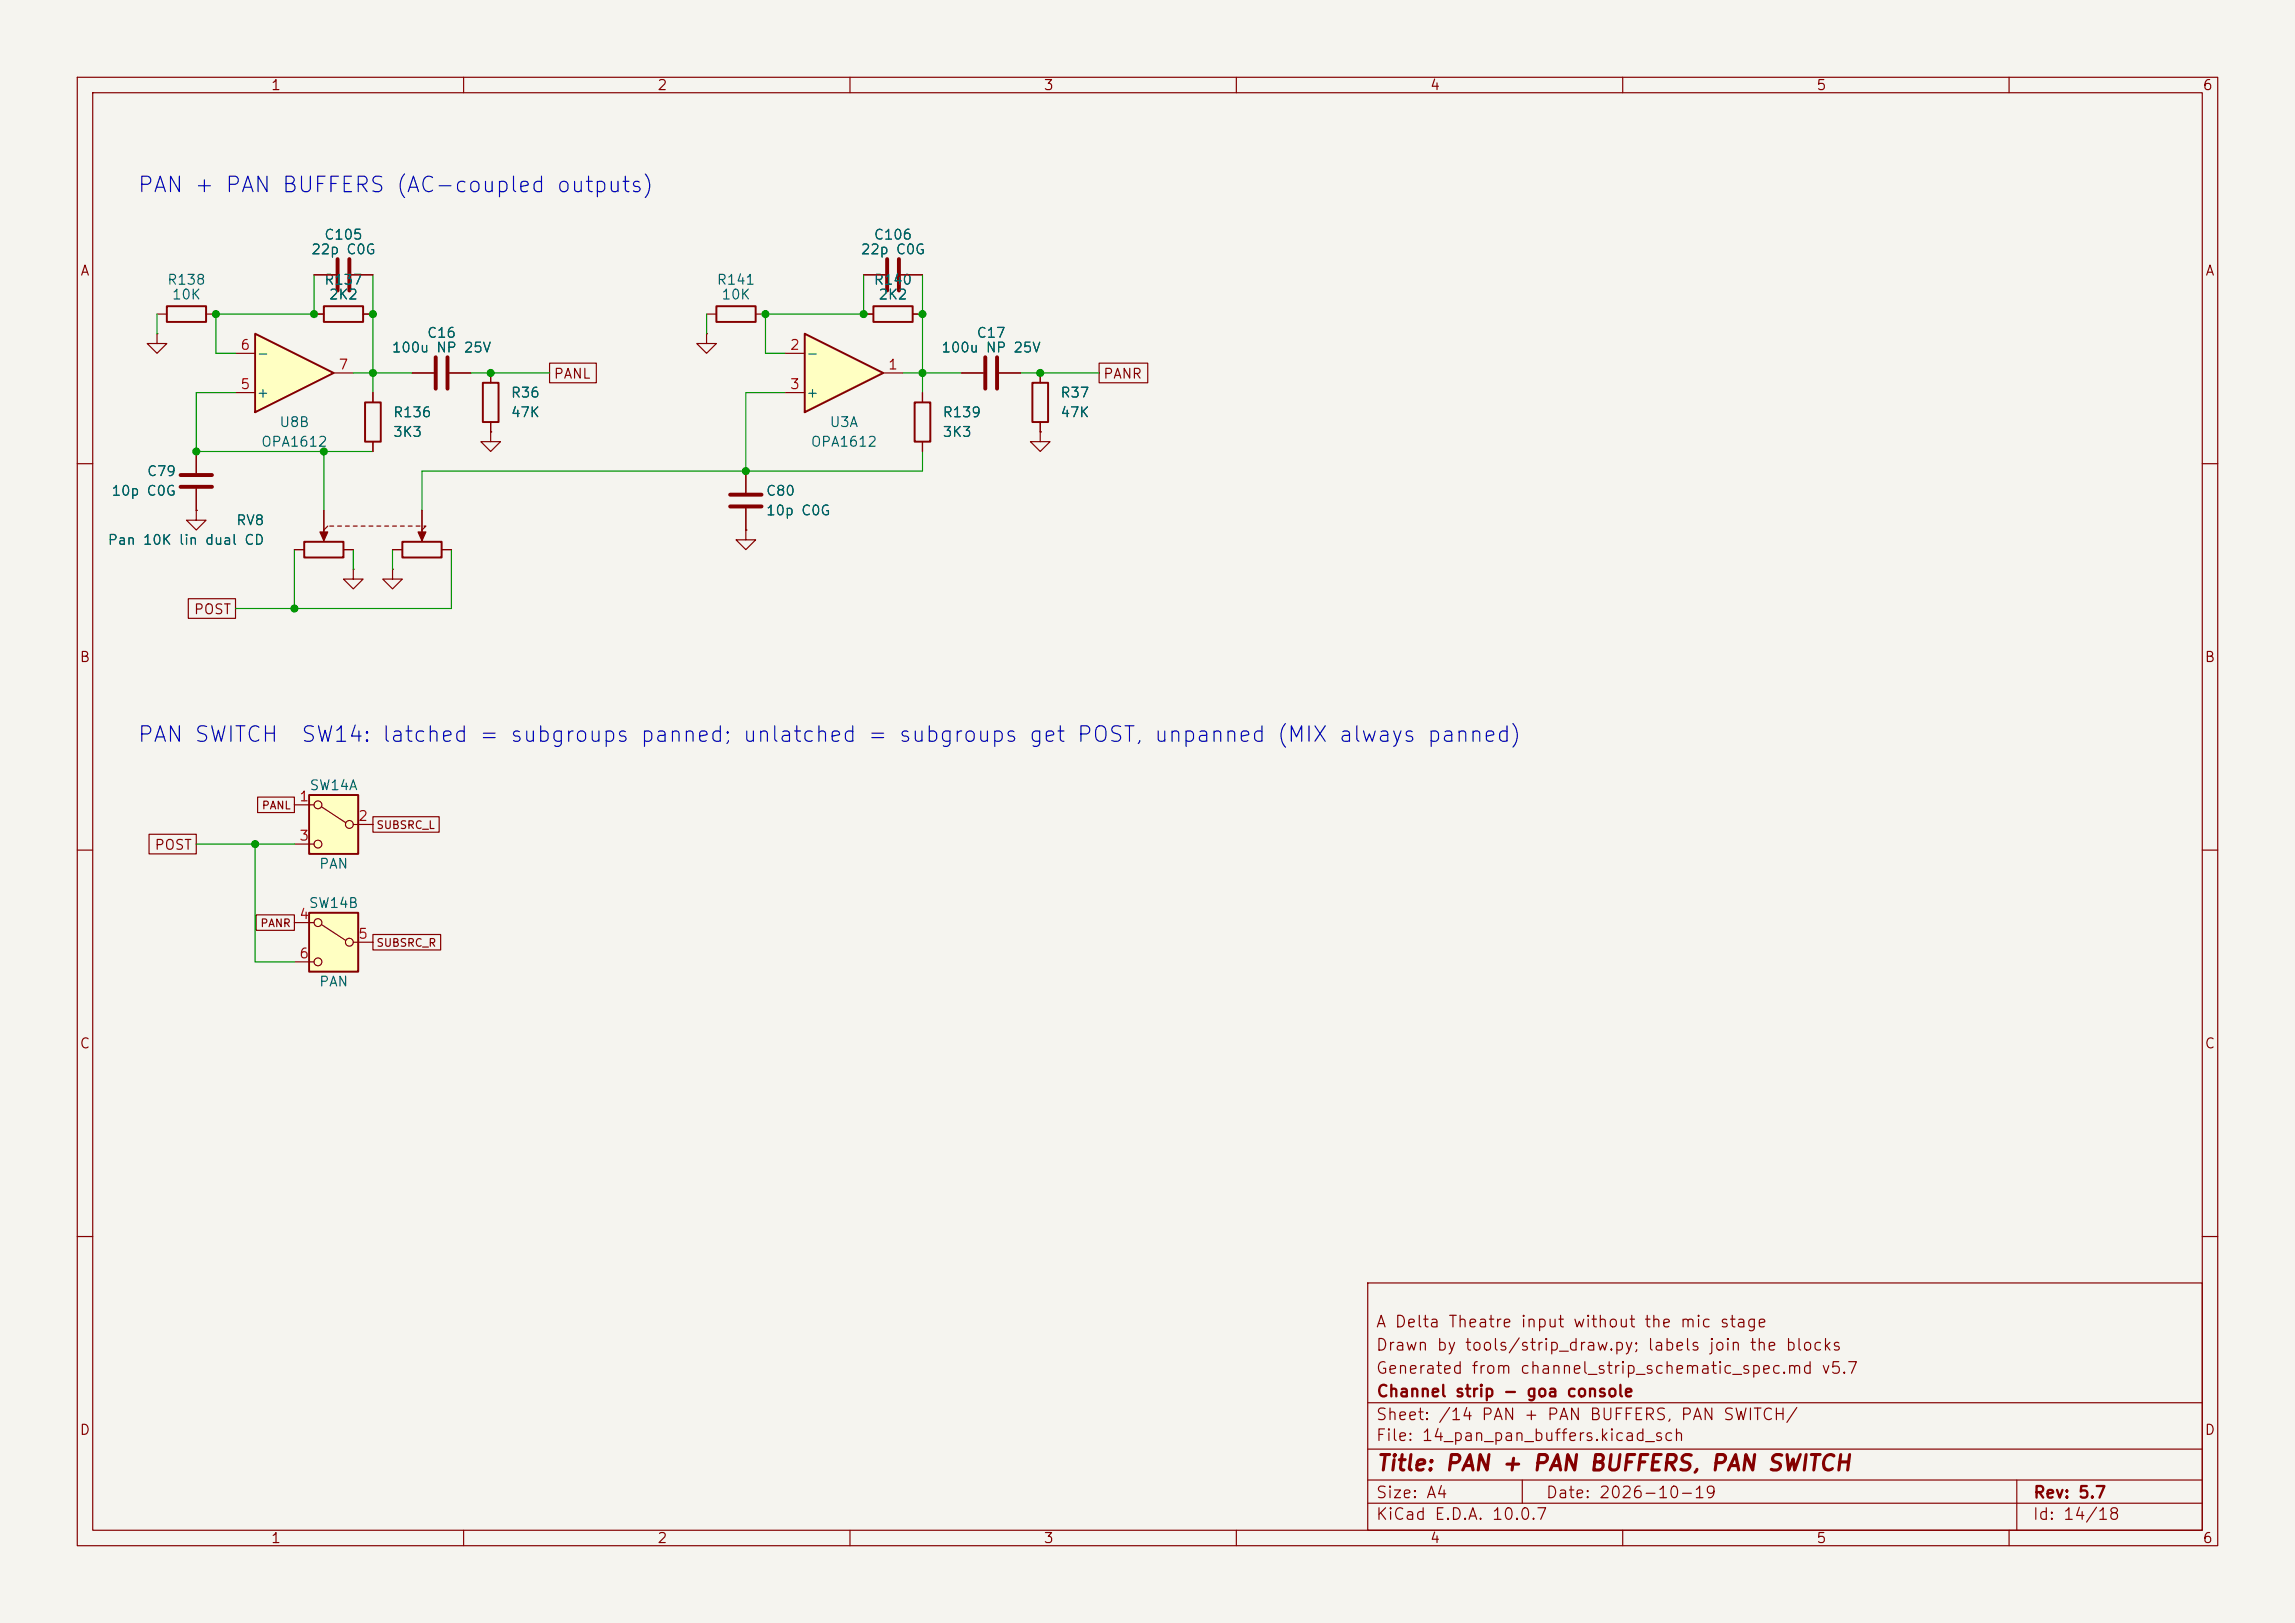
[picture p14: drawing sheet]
<svg xmlns="http://www.w3.org/2000/svg" width="297mm" height="210mm" viewBox="0 0 297 210" stroke-linecap="round" stroke-linejoin="round" font-family="sans-serif">
<defs><g id="words">
<g font-size="2" fill="#0000c2">
<text x="17.7" y="25.4">PAN + PAN BUFFERS (AC-coupled outputs)</text>
<text x="17.7" y="96.5">PAN SWITCH</text>
<text x="38.8" y="96.5">SW14: latched = subgroups panned; unlatched = subgroups get POST, unpanned (MIX always panned)</text>
</g>
<text font-size="2" fill="#840000" x="178" y="190.8">Title: PAN + PAN BUFFERS, PAN SWITCH</text>
<g font-size="1.5" fill="#840000">
<text x="178" y="172.1">A Delta Theatre input without the mic stage</text>
<text x="178" y="178.1">Generated from channel_strip_schematic_spec.md v5.7</text>
<text x="178" y="175.1">Drawn by tools/strip_draw.py; labels join the blocks</text>
<text x="178" y="184.1">Sheet: /14 PAN + PAN BUFFERS, PAN SWITCH/</text>
<text x="178" y="181.1">Channel strip - goa console</text>
<text x="178" y="186.8">File: 14_pan_pan_buffers.kicad_sch</text>
<text x="178" y="197">KiCad E.D.A. 10.0.7</text>
<text x="178" y="194.2">Size: A4</text>
<text x="200" y="194.2">Date: 2026-10-19</text>
<text x="263" y="197">Id: 14/18</text>
<text x="263" y="194.2">Rev: 5.7</text>
</g>
<g font-size="1.3" fill="#840000">
<text x="35" y="12">1</text>
<text x="85" y="12">2</text>
<text x="135" y="12">3</text>
<text x="185" y="12">4</text>
<text x="235" y="12">5</text>
<text x="285" y="12">6</text>
<text x="10.3" y="36">A</text>
<text x="285.3" y="36">A</text>
<text x="71.6" y="49.3">PANL</text>
<text x="142.7" y="49.3">PANR</text>
<text x="25" y="79.8">POST</text>
<text x="10.2" y="86">B</text>
<text x="285.2" y="86">B</text>
<text x="19.9" y="110.3">POST</text>
<text x="10.2" y="136">C</text>
<text x="285.2" y="136">C</text>
<text x="10.2" y="186">D</text>
<text x="285.2" y="186">D</text>
<text x="35" y="200">1</text>
<text x="85" y="200">2</text>
<text x="135" y="200">3</text>
<text x="185" y="200">4</text>
<text x="235" y="200">5</text>
<text x="285" y="200">6</text>
</g>
<g font-size="1.3" fill="#006464">
<text x="40.2" y="33.2">22p C0G</text>
<text x="41.9" y="31.3">C105</text>
<text x="111.3" y="33.2">22p C0G</text>
<text x="113" y="31.3">C106</text>
<text x="21.6" y="37.2">R138</text>
<text x="22.2" y="39.1">10K</text>
<text x="41.9" y="37.2">R137</text>
<text x="42.5" y="39.1">2K2</text>
<text x="92.7" y="37.2">R141</text>
<text x="93.3" y="39.1">10K</text>
<text x="113" y="37.2">R140</text>
<text x="113.6" y="39.1">2K2</text>
<text x="33.1" y="46.7">-</text>
<text x="50.6" y="45.9">100u NP 25V</text>
<text x="55.2" y="44">C16</text>
<text x="104.2" y="46.7">-</text>
<text x="121.7" y="45.9">100u NP 25V</text>
<text x="126.3" y="44">C17</text>
<text x="33.1" y="51.8">+</text>
<text x="66" y="51.8">R36</text>
<text x="104.2" y="51.8">+</text>
<text x="137.1" y="51.8">R37</text>
<text x="33.7" y="58.1">OPA1612</text>
<text x="36.1" y="55.6">U8B</text>
<text x="50.8" y="54.3">R136</text>
<text x="50.8" y="56.8">3K3</text>
<text x="66" y="54.3">47K</text>
<text x="104.8" y="58.1">OPA1612</text>
<text x="107.3" y="55.6">U3A</text>
<text x="121.9" y="54.3">R139</text>
<text x="121.9" y="56.8">3K3</text>
<text x="137.1" y="54.3">47K</text>
<text x="14.3" y="64.5">10p C0G</text>
<text x="18.9" y="61.9">C79</text>
<text x="99" y="64.5">C80</text>
<text x="13.9" y="70.8">Pan 10K lin dual CD</text>
<text x="30.5" y="68.3">RV8</text>
<text x="99" y="67">10p C0G</text>
<text x="40" y="102.6">SW14A</text>
<text x="41.2" y="112.7">PAN</text>
<text x="39.9" y="117.8">SW14B</text>
<text x="41.2" y="128">PAN</text>
</g>
<g font-size="1.3" fill="#a90000">
<text x="31" y="45.6">6</text>
<text x="102.1" y="45.6">2</text>
<text x="31" y="50.7">5</text>
<text x="43.7" y="48.1">7</text>
<text x="102.1" y="50.7">3</text>
<text x="114.8" y="48.1">1</text>
<text x="38.6" y="104">1</text>
<text x="46.3" y="106.5">2</text>
<text x="38.6" y="109.1">3</text>
<text x="38.6" y="119.2">4</text>
<text x="38.6" y="124.3">6</text>
<text x="46.3" y="121.8">5</text>
</g>
<g font-size="1" fill="#840000">
<text x="33.8" y="105">PANL</text>
<text x="48.6" y="107.5">SUBSRC_L</text>
<text x="33.6" y="120.2">PANR</text>
<text x="48.6" y="122.7">SUBSRC_R</text>
</g>
</g></defs>
<path d="M0 0h297v210h-297z" fill="#f5f4ef" stroke="#f5f4ef" stroke-width=".13"/>
<g fill="none" stroke="#840000" stroke-width=".15">
<path d="M10 10h277v190h-277zM12 12h273v186h-273zM60 10v2M110 10v2M160 10v2M210 10v2M260 10v2M10 60h2M285 60h2M10 110h2M285 110h2M10 160h2"/>
<path d="M177 166h108v32h-108zM285 160h2M60 198v2M110 198v2M160 198v2M177 194.5h108M177 191.5h108M177 187.5h108M177 181.5h108M197 191.5v3M210 198v2M260 198v2"/>
<path d="M261 191.5v6.5"/>
</g>
<path d="M40 118.1h6.4v7.6h-6.4z" fill="#ffffc2"/>
<g fill="none" stroke="#840000" stroke-width=".15">
<path d="M38.1 119.4h2.5M41.6 119.6l3.1 2.1M38.1 124.5h2.5M45.7 121.9h2.6"/>
<circle cx="41.1" cy="119.4" r=".51"/>
<circle cx="41.1" cy="124.5" r=".51"/>
<circle cx="45.2" cy="121.9" r=".51"/>
</g>
<path d="M40 118.1h6.4v7.6h-6.4z" fill="none" stroke="#840000" stroke-width=".25"/>
<path d="M40 102.9h6.4v7.6h-6.4z" fill="#ffffc2"/>
<g fill="none" stroke="#840000" stroke-width=".15">
<path d="M40.6 35.6h2.8M45.5 35.6h2.8M20.3 43.2v1.3h1.3l-1.3 1.2-1.3-1.2h1.3M20.3 43.2h.1M20.3 40.6h1.3M26.7 40.6h1.2M40.6 40.6h1.3M47 40.6h1.3M48.3 50.8v1.3M48.3 57.2v1.2M53.3 48.3h2.8M58.2 48.3h2.8"/>
<path d="M63.5 55.9v1.3h1.3l-1.3 1.2-1.3-1.2h1.3M63.5 55.9h.1M63.5 48.3v1.2M63.5 54.6v1.3M91.4 43.2v1.3h1.3l-1.3 1.2-1.2-1.2h1.2M91.4 43.2h.1M45.7 73.7v1.2h1.3l-1.3 1.3-1.3-1.3h1.3M45.7 73.7h.1M50.8 73.7v1.2h1.3l-1.3 1.3-1.3-1.3h1.3M50.8 73.7h.1M38.1 104.1h2.5M38.1 109.2h2.5"/>
<path d="M41.6 104.4l3.1 2M45.7 106.7h2.6"/>
<circle cx="41.1" cy="109.2" r=".51"/>
<circle cx="41.1" cy="104.1" r=".51"/>
<circle cx="45.2" cy="106.7" r=".51"/>
</g>
<path d="M21.6 39.6h5.1v2.1h-5.1zM41.9 39.6h5.1v2.1h-5.1zM47.2 52.1h2.1v5.1h-2.1zM62.5 49.5h2v5.1h-2zM40 102.9h6.4v7.6h-6.4z" fill="none" stroke="#840000" stroke-width=".25"/>
<path d="M43.7 33.5v4.1M45.2 33.5v4.1M56.4 46.2v4.1M57.9 46.2v4.1" fill="none" stroke="#840000" stroke-width=".51"/>
<path d="M33 43.2l10.2 5.1-10.2 5z" fill="#ffffc2"/>
<path d="M33 43.2l10.2 5.1-10.2 5zM118.4 52.1h2v5.1h-2zM133.6 49.5h2v5.1h-2zM39.4 70.1h5v2h-5zM52.1 70.1h5v2h-5z" fill="none" stroke="#840000" stroke-width=".25"/>
<g fill="none" stroke="#840000" stroke-width=".15">
<path d="M25.4 58.4v2.8M30.5 50.8h2.5M30.5 45.7h2.5M43.2 48.3h2.5M119.4 50.8v1.3M119.4 57.2v1.2M124.5 48.3h2.8M129.3 48.3h2.8M134.6 55.9v1.3h1.3l-1.3 1.2-1.3-1.2h1.3M134.6 55.9h.1M134.6 48.3v1.2M134.6 54.6v1.3"/>
<path d="M25.4 66v1.3h1.3l-1.3 1.3-1.3-1.3h1.3M25.4 66h.1M25.4 63.2v2.8M38.1 71.1h1.3M41.9 66v3.6M42.4 68.1l-.5 .5M42.7 68.1h.5M43.7 68.1h.5M44.4 71.1h1.3M44.7 68.1h.5M45.7 68.1h.5M46.7 68.1h.5"/>
<path d="M47.8 68.1h.5M48.8 68.1h.5M49.8 68.1h.5M50.8 68.1h.5M50.8 71.1h1.3M51.8 68.1h.5M52.8 68.1h.5M53.8 68.1h.6M54.6 66v3.6M54.9 68.1h.2l-.5 .5M57.1 71.1h1.3"/>
</g>
<path d="M127.5 46.2v4.1M129 46.2v4.1M23.4 61.5h4M23.4 63h4" fill="none" stroke="#840000" stroke-width=".51"/>
<g fill="#840000" stroke="#840000" stroke-width=".15">
<path d="M41.4 68.8h1l-.5 1.2z"/>
<path d="M54.1 68.8h1l-.5 1.2z"/>
</g>
<path d="M104.1 43.2l10.2 5.1-10.2 5z" fill="#ffffc2"/>
<path d="M92.7 39.6h5.1v2.1h-5.1zM113 39.6h5.1v2.1h-5.1zM104.1 43.2l10.2 5.1-10.2 5z" fill="none" stroke="#840000" stroke-width=".25"/>
<g fill="none" stroke="#840000" stroke-width=".15">
<path d="M40.6 35.6h2.8M45.5 35.6h2.8M111.8 35.6h2.8M116.6 35.6h2.8M25.4 58.4v2.8M40.6 40.6h1.3M47 40.6h1.3M48.3 50.8v1.3M48.3 57.2v1.2M53.3 48.3h2.8M58.2 48.3h2.8M63.5 55.9h.1"/>
<path d="M63.5 48.3v1.2M63.5 54.6v1.3M71.1 47h6.1v2.5h-6.1zM91.4 40.6h1.3M97.8 40.6h1.3M101.6 45.7h2.5M101.6 50.8h2.5M111.8 40.6h1.2M114.3 48.3h2.5M118.1 40.6h1.3M119.4 50.8v1.3M119.4 57.2v1.2"/>
<path d="M124.5 48.3h2.8M129.3 48.3h2.8M134.6 55.9h.1M134.6 48.3v1.2M134.6 54.6v1.3M142.2 47h6.3v2.5h-6.3zM24.4 77.5h6.1v2.5h-6.1zM25.4 66h.1M25.4 63.2v2.8M38.1 71.1h1.3M41.9 66v2.6M44.4 71.1h1.3"/>
<path d="M50.8 71.1h1.3M54.6 66v2.6M57.1 71.1h1.3M96.5 68.6v1.3h1.3l-1.3 1.2-1.3-1.2h1.3M96.5 68.6h.1M96.5 61v2.8M96.5 65.8v2.8M19.3 107.9h6.1v2.6h-6.1zM33.1 118.4h5v2h-5zM33.3 103.1h4.8v2h-4.8zM48.3 105.7h8.5v2h-8.5zM48.3 120.9h8.7v2h-8.7z"/>
</g>
<path d="M114.8 33.5v4.1M116.3 33.5v4.1M94.5 64h4.1M94.5 65.5h4.1" fill="none" stroke="#840000" stroke-width=".51"/>
<g fill="none" stroke="#009600" stroke-width=".15">
<path d="M40.6 35.6v5h-12.7v5.1h2.6M48.3 35.6v15.2M111.8 35.6v5h-12.7v5.1h2.5M119.4 35.6v15.2M20.3 40.6v2.6M30.5 50.8h-5.1v7.6h22.9M41.9 58.4v7.6M45.7 48.3h7.6M61 48.3h10.1M91.4 40.6v2.6M101.6 50.8h-5.1v10.2M116.8 48.3h7.7"/>
<path d="M119.4 58.4v2.6h-64.8v5M132.1 48.3h10.1M38.1 71.1v7.6M45.7 71.1v2.6M50.8 71.1v2.6M58.4 71.1v7.6h-27.9M25.4 109.2h12.7M33 109.2v15.3h5.1"/>
</g>
<g fill="#009600" stroke="#009600" stroke-width=".13">
<circle cx="48.3" cy="40.6" r=".46"/>
<circle cx="48.3" cy="48.3" r=".46"/>
<circle cx="63.5" cy="48.3" r=".46"/>
<circle cx="40.6" cy="40.6" r=".46"/>
<circle cx="41.9" cy="58.4" r=".46"/>
<circle cx="27.9" cy="40.6" r=".46"/>
<circle cx="119.4" cy="48.3" r=".46"/>
<circle cx="119.4" cy="40.6" r=".46"/>
<circle cx="96.5" cy="61" r=".46"/>
<circle cx="111.8" cy="40.6" r=".46"/>
<circle cx="99.1" cy="40.6" r=".46"/>
<circle cx="134.6" cy="48.3" r=".46"/>
<circle cx="33" cy="109.2" r=".46"/>
<circle cx="25.4" cy="58.4" r=".46"/>
<circle cx="38.1" cy="78.7" r=".46"/>
</g>
<use href="#words"/>
</svg>
